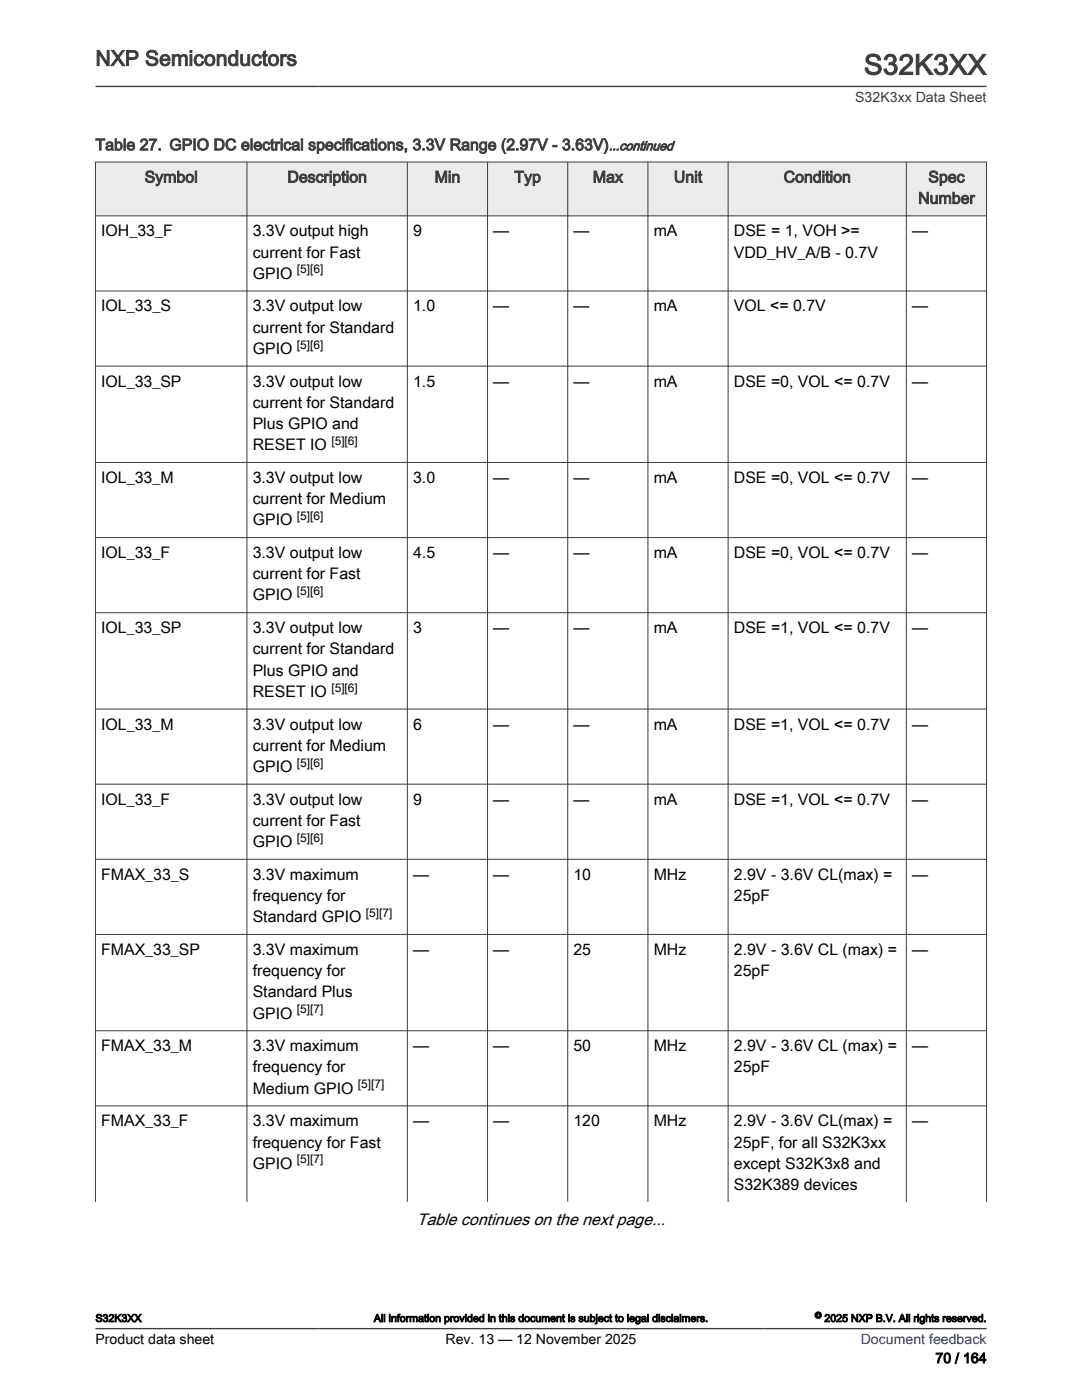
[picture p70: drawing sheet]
<svg xmlns="http://www.w3.org/2000/svg" width="216mm" height="279mm" viewBox="0 0 216 279" stroke-linecap="round" stroke-linejoin="round" font-family="sans-serif">
<defs><g id="words">
<text font-size="5.6" fill="#3c3c3c" x="172.4" y="14.9">S32K3XX</text>
<text font-size="4.2" fill="#3c3c3c" x="19" y="13.1">NXP Semiconductors</text>
<text font-size="3.3" x="83.2" y="244.5">Table continues on the next page...</text>
<g font-size="3.2" fill="#3c3c3c">
<text x="19" y="30">Table 27. GPIO DC electrical specifications, 3.3V Range (2.97V - 3.63V)</text>
<text x="28.9" y="36.4">Symbol</text>
<text x="57.3" y="36.4">Description</text>
<text x="86.7" y="36.4">Min</text>
<text x="102.6" y="36.4">Typ</text>
<text x="118.3" y="36.4">Max</text>
<text x="134.5" y="36.4">Unit</text>
<text x="156.4" y="36.4">Condition</text>
<text x="183.2" y="40.6">Number</text>
<text x="185.2" y="36.4">Spec</text>
</g>
<g font-size="3.2">
<text x="20.2" y="47.2">IOH_33_F</text>
<text x="50.4" y="47.2">3.3V output high</text>
<text x="82.4" y="47.2">9</text>
<text x="98.4" y="47.2">—</text>
<text x="114.4" y="47.2">—</text>
<text x="130.4" y="47.2">mA</text>
<text x="146.4" y="47.2">DSE = 1, VOH &gt;=</text>
<text x="182" y="47.2">—</text>
<text x="50.4" y="51.4">current for Fast</text>
<text x="146.4" y="51.4">VDD_HV_A/B - 0.7V</text>
<text x="50.4" y="55.6">GPIO</text>
<text x="20.2" y="62.2">IOL_33_S</text>
<text x="50.4" y="62.2">3.3V output low</text>
<text x="82.4" y="62.2">1.0</text>
<text x="98.4" y="62.2">—</text>
<text x="114.4" y="62.2">—</text>
<text x="130.4" y="62.2">mA</text>
<text x="146.4" y="62.2">VOL &lt;= 0.7V</text>
<text x="182" y="62.2">—</text>
<text x="50.4" y="66.4">current for Standard</text>
<text x="50.4" y="70.6">GPIO</text>
<text x="20.2" y="77.2">IOL_33_SP</text>
<text x="50.4" y="77.2">3.3V output low</text>
<text x="82.4" y="77.2">1.5</text>
<text x="98.4" y="77.2">—</text>
<text x="114.4" y="77.2">—</text>
<text x="130.4" y="77.2">mA</text>
<text x="146.4" y="77.2">DSE =0, VOL &lt;= 0.7V</text>
<text x="182" y="77.2">—</text>
<text x="50.4" y="81.4">current for Standard</text>
<text x="50.4" y="85.6">Plus GPIO and</text>
<text x="50.4" y="89.9">RESET IO</text>
<text x="20.2" y="96.4">IOL_33_M</text>
<text x="50.4" y="96.4">3.3V output low</text>
<text x="50.4" y="100.6">current for Medium</text>
<text x="82.4" y="96.4">3.0</text>
<text x="98.4" y="96.4">—</text>
<text x="114.4" y="96.4">—</text>
<text x="130.4" y="96.4">mA</text>
<text x="146.4" y="96.4">DSE =0, VOL &lt;= 0.7V</text>
<text x="182" y="96.4">—</text>
<text x="50.4" y="104.8">GPIO</text>
<text x="20.2" y="111.4">IOL_33_F</text>
<text x="50.4" y="111.4">3.3V output low</text>
<text x="82.4" y="111.4">4.5</text>
<text x="98.4" y="111.4">—</text>
<text x="114.4" y="111.4">—</text>
<text x="130.4" y="111.4">mA</text>
<text x="146.4" y="111.4">DSE =0, VOL &lt;= 0.7V</text>
<text x="182" y="111.4">—</text>
<text x="50.4" y="115.6">current for Fast</text>
<text x="50.4" y="119.8">GPIO</text>
<text x="20.2" y="126.4">IOL_33_SP</text>
<text x="50.4" y="126.4">3.3V output low</text>
<text x="50.4" y="130.6">current for Standard</text>
<text x="82.4" y="126.4">3</text>
<text x="98.4" y="126.4">—</text>
<text x="114.4" y="126.4">—</text>
<text x="130.4" y="126.4">mA</text>
<text x="146.4" y="126.4">DSE =1, VOL &lt;= 0.7V</text>
<text x="182" y="126.4">—</text>
<text x="50.4" y="134.8">Plus GPIO and</text>
<text x="50.4" y="139.1">RESET IO</text>
<text x="20.2" y="145.6">IOL_33_M</text>
<text x="50.4" y="145.6">3.3V output low</text>
<text x="50.4" y="149.8">current for Medium</text>
<text x="82.4" y="145.6">6</text>
<text x="98.4" y="145.6">—</text>
<text x="114.4" y="145.6">—</text>
<text x="130.4" y="145.6">mA</text>
<text x="146.4" y="145.6">DSE =1, VOL &lt;= 0.7V</text>
<text x="182" y="145.6">—</text>
<text x="50.4" y="154.1">GPIO</text>
<text x="20.2" y="160.6">IOL_33_F</text>
<text x="50.4" y="160.6">3.3V output low</text>
<text x="82.4" y="160.6">9</text>
<text x="98.4" y="160.6">—</text>
<text x="114.4" y="160.6">—</text>
<text x="130.4" y="160.6">mA</text>
<text x="146.4" y="160.6">DSE =1, VOL &lt;= 0.7V</text>
<text x="182" y="160.6">—</text>
<text x="50.4" y="164.8">current for Fast</text>
<text x="50.4" y="169.1">GPIO</text>
<text x="20.2" y="175.6">FMAX_33_S</text>
<text x="50.4" y="175.6">3.3V maximum</text>
<text x="50.4" y="179.8">frequency for</text>
<text x="82.4" y="175.6">—</text>
<text x="98.4" y="175.6">—</text>
<text x="114.4" y="175.6">10</text>
<text x="130.4" y="175.6">MHz</text>
<text x="146.4" y="175.6">2.9V - 3.6V CL(max) =</text>
<text x="146.4" y="179.8">25pF</text>
<text x="182" y="175.6">—</text>
<text x="50.4" y="184">Standard GPIO</text>
<text x="20.2" y="190.6">FMAX_33_SP</text>
<text x="50.4" y="190.6">3.3V maximum</text>
<text x="82.4" y="190.6">—</text>
<text x="98.4" y="190.6">—</text>
<text x="114.4" y="190.6">25</text>
<text x="130.4" y="190.6">MHz</text>
<text x="146.4" y="190.6">2.9V - 3.6V CL (max) =</text>
<text x="182" y="190.6">—</text>
<text x="50.4" y="194.8">frequency for</text>
<text x="146.4" y="194.8">25pF</text>
<text x="50.4" y="199">Standard Plus</text>
<text x="50.4" y="203.3">GPIO</text>
<text x="20.2" y="209.8">FMAX_33_M</text>
<text x="50.4" y="209.8">3.3V maximum</text>
<text x="82.4" y="209.8">—</text>
<text x="98.4" y="209.8">—</text>
<text x="114.4" y="209.8">50</text>
<text x="130.4" y="209.8">MHz</text>
<text x="146.4" y="209.8">2.9V - 3.6V CL (max) =</text>
<text x="182" y="209.8">—</text>
<text x="50.4" y="214">frequency for</text>
<text x="146.4" y="214">25pF</text>
<text x="50.4" y="218.3">Medium GPIO</text>
<text x="20.2" y="224.8">FMAX_33_F</text>
<text x="50.4" y="224.8">3.3V maximum</text>
<text x="82.4" y="224.8">—</text>
<text x="98.4" y="224.8">—</text>
<text x="114.4" y="224.8">120</text>
<text x="130.4" y="224.8">MHz</text>
<text x="146.4" y="224.8">2.9V - 3.6V CL(max) =</text>
<text x="182" y="224.8">—</text>
<text x="50.4" y="229">frequency for Fast</text>
<text x="50.4" y="233.3">GPIO</text>
<text x="146.4" y="229">25pF, for all S32K3xx</text>
<text x="146.4" y="233.3">except S32K3x8 and</text>
<text x="146.4" y="237.5">S32K389 devices</text>
</g>
<text font-size="2.8" fill="#3c3c3c" x="170.6" y="20.4">S32K3xx Data Sheet</text>
<g font-size="2.8">
<text x="19.1" y="268.1">Product data sheet</text>
<text x="88.9" y="268.1">Rev. 13 — 12 November 2025</text>
<text x="186.7" y="272">70 / 164</text>
</g>
<text font-size="2.8" fill="#00f" x="171.7" y="268.1">Document feedback</text>
<text font-size="2.6" fill="#3c3c3c" x="121.5" y="30">...continued</text>
<g font-size="2.4">
<text x="59.2" y="54.6">[5][6]</text>
<text x="59.2" y="69.6">[5][6]</text>
<text x="66.1" y="88.8">[5][6]</text>
<text x="59.2" y="103.8">[5][6]</text>
<text x="59.2" y="118.8">[5][6]</text>
<text x="66.1" y="138">[5][6]</text>
<text x="59.2" y="153">[5][6]</text>
<text x="59.2" y="168">[5][6]</text>
<text x="73" y="183">[5][7]</text>
<text x="59.2" y="202.2">[5][7]</text>
<text x="71.4" y="217.2">[5][7]</text>
<text x="59.2" y="232.2">[5][7]</text>
</g>
<g font-size="2.1">
<text x="19" y="263.8">S32K3XX</text>
<text x="74.6" y="263.8">All information provided in this document is subject to legal disclaimers.</text>
<text x="164.5" y="263.8">2025 NXP B.V. All rights reserved.</text>
</g>
<text font-size="1.8" x="162.6" y="263.1">©</text>
</g></defs>
<path d="M19 32.3h177.8v10.8h-177.8z" fill-rule="evenodd" fill="#ebebeb"/>
<g fill="none" stroke="#3c3c3c" stroke-width=".2">
<path d="M19 32.3h177.9M19 32.3v207.5M49.3 32.3v207.5M81.3 32.3v207.5M97.3 32.3v207.5M113.3 32.3v207.5M129.3 32.3v207.5M145.3 32.3v207.5M180.8 32.3v207.5M196.8 32.3v207.5M19 43.1h177.9M19 58.1h177.9"/>
<path d="M19 73.1h177.9M19 92.3h177.9M19 107.3h177.9M19 122.3h177.9M19 141.5h177.9M19 156.5h177.9M19 171.5h177.9M19 186.5h177.9M19 205.7h177.9M19 220.7h177.9"/>
</g>
<path d="M19 17.3h177.8M19 265.2h177.8" fill="none" stroke="#3c3c3c" stroke-width=".26"/>
<use href="#words"/>
</svg>
